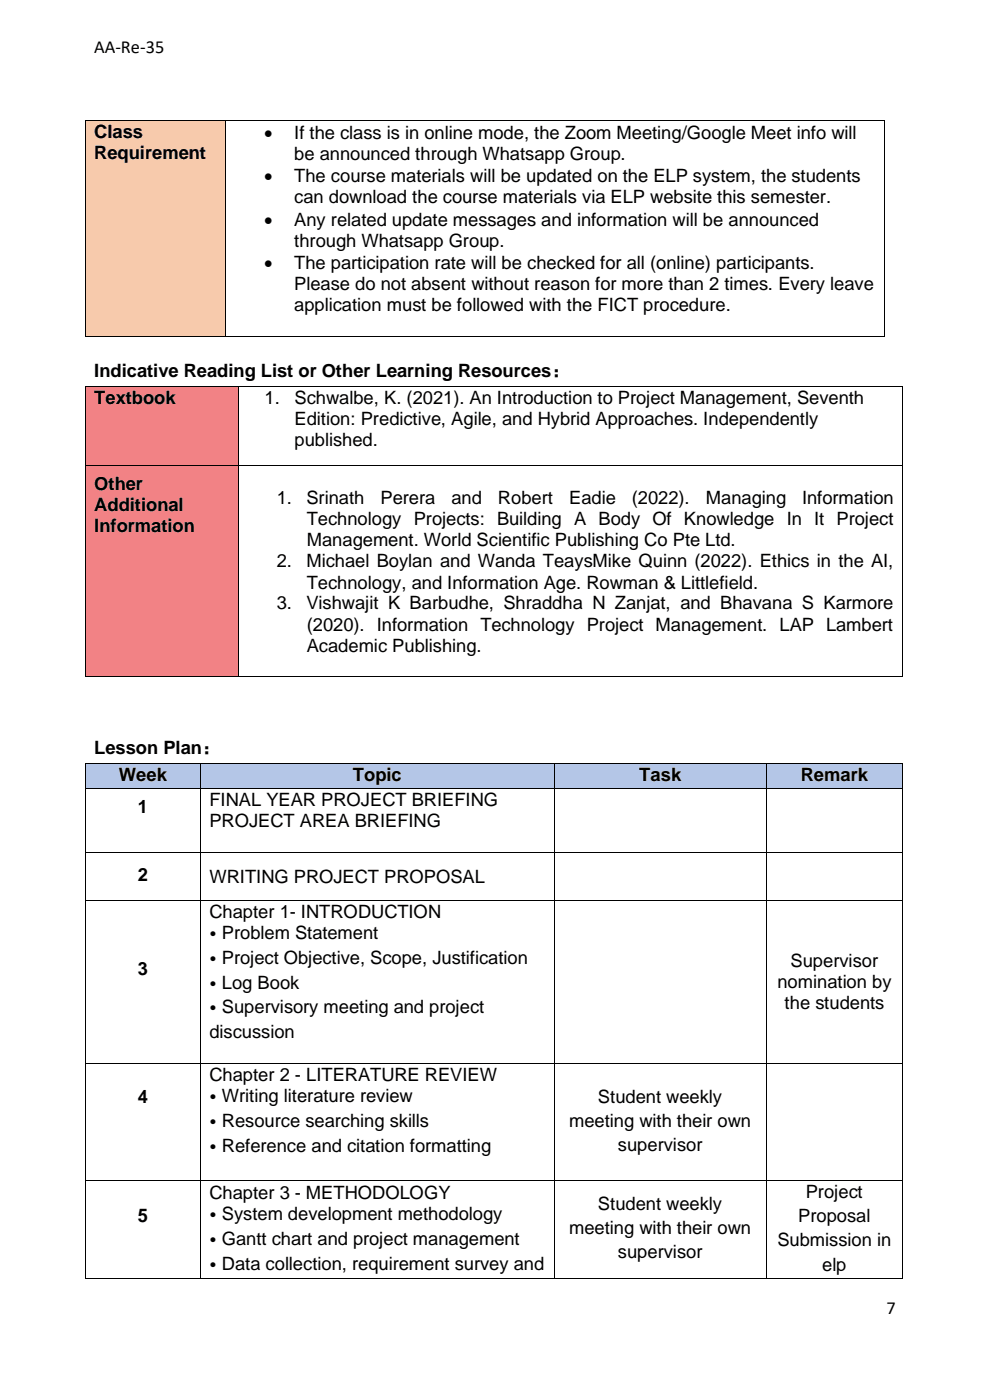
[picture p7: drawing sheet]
<svg xmlns="http://www.w3.org/2000/svg" width="210mm" height="297mm" viewBox="0 0 210 297" stroke-linecap="round" stroke-linejoin="round" font-family="sans-serif">
<defs><g id="words">
<g font-size="3.9">
<text x="20" y="11.3">AA-Re-35</text>
<text x="20" y="29.2">Class</text>
<text x="56.1" y="29.5">•</text>
<text x="62.4" y="29.5">If the class is in online mode, the Zoom Meeting/Google Meet info will</text>
<text x="20" y="33.7">Requirement</text>
<text x="62.4" y="34">be announced through Whatsapp Group.</text>
<text x="56.1" y="38.7">•</text>
<text x="62.4" y="38.7">The course materials will be updated on the ELP system, the students</text>
<text x="56.1" y="47.9">•</text>
<text x="62.4" y="43.1">can download the course materials via ELP website this semester.</text>
<text x="62.4" y="47.9">Any related update messages and information will be announced</text>
<text x="62.4" y="52.3">through Whatsapp Group.</text>
<text x="56.1" y="57.1">•</text>
<text x="62.4" y="57.1">The participation rate will be checked for all (online) participants.</text>
<text x="62.4" y="61.5">Please do not absent without reason for more than 2 times. Every leave</text>
<text x="62.4" y="66">application must be followed with the FICT procedure.</text>
<text x="20" y="80">Indicative Reading List or Other Learning Resources：</text>
<text x="20" y="85.7">Textbook</text>
<text x="56.1" y="85.7">1.</text>
<text x="62.5" y="85.7">Schwalbe, K. (2021). An Introduction to Project Management, Seventh</text>
<text x="62.5" y="90.2">Edition: Predictive, Agile, and Hybrid Approaches. Independently</text>
<text x="62.5" y="94.7">published.</text>
<text x="20" y="103.9">Other</text>
<text x="58.7" y="107">1.</text>
<text x="65" y="107">Srinath</text>
<text x="80.7" y="107">Perera</text>
<text x="95.7" y="107">and</text>
<text x="105.6" y="107">Robert</text>
<text x="120.7" y="107">Eadie</text>
<text x="134" y="107">(2022).</text>
<text x="149.7" y="107">Managing</text>
<text x="170.2" y="107">Information</text>
<text x="20" y="108.4">Additional</text>
<text x="20" y="112.9">Information</text>
<text x="65.1" y="111.5">Technology Projects: Building A Body Of Knowledge In It Project</text>
<text x="65.1" y="115.9">Management. World Scientific Publishing Co Pte Ltd.</text>
<text x="58.7" y="120.4">2.</text>
<text x="65" y="120.4">Michael Boylan and Wanda TeaysMike Quinn (2022). Ethics in the AI,</text>
<text x="65.1" y="124.9">Technology, and Information Age. Rowman &amp; Littlefield.</text>
<text x="58.7" y="129.3">3.</text>
<text x="65" y="129.3">Vishwajit K Barbudhe, Shraddha N Zanjat, and Bhavana S Karmore</text>
<text x="65.1" y="133.8">(2020). Information Technology Project Management. LAP Lambert</text>
<text x="65.1" y="138.2">Academic Publishing.</text>
<text x="20" y="159.9">Lesson Plan：</text>
<text x="25.2" y="165.6">Week</text>
<text x="74.9" y="165.6">Topic</text>
<text x="135.6" y="165.6">Task</text>
<text x="169.9" y="165.6">Remark</text>
<text x="29.2" y="172.5">1</text>
<text x="44.4" y="171">FINAL YEAR PROJECT BRIEFING</text>
<text x="44.4" y="175.4">PROJECT AREA BRIEFING</text>
<text x="29.2" y="187">2</text>
<text x="44.4" y="187.3">WRITING PROJECT PROPOSAL</text>
<text x="44.4" y="194.7">Chapter 1- INTRODUCTION</text>
<text x="44.4" y="199.2">• Problem Statement</text>
<text x="29.2" y="206.8">3</text>
<text x="44.4" y="204.5">• Project Objective, Scope, Justification</text>
<text x="44.4" y="209.7">• Log Book</text>
<text x="164.9" y="209.7">nomination by</text>
<text x="167.7" y="205.2">Supervisor</text>
<text x="44.4" y="215">• Supervisory meeting and project</text>
<text x="166.4" y="214.1">the students</text>
<text x="44.4" y="220.2">discussion</text>
<text x="29.2" y="233.9">4</text>
<text x="44.4" y="229.3">Chapter 2 - LITERATURE REVIEW</text>
<text x="44.4" y="233.8">• Writing literature review</text>
<text x="126.9" y="233.9">Student weekly</text>
<text x="44.4" y="239.1">• Resource searching skills</text>
<text x="120.7" y="239.1">meeting with their own</text>
<text x="44.4" y="244.3">• Reference and citation formatting</text>
<text x="131.1" y="244.2">supervisor</text>
<text x="44.4" y="254.3">Chapter 3 - METHODOLOGY</text>
<text x="126.9" y="256.7">Student weekly</text>
<text x="170.9" y="254.2">Project</text>
<text x="29.2" y="259.3">5</text>
<text x="44.4" y="258.9">• System development methodology</text>
<text x="120.7" y="261.9">meeting with their own</text>
<text x="169.3" y="259.3">Proposal</text>
<text x="44.4" y="264.1">• Gantt chart and project management</text>
<text x="44.4" y="269.4">• Data collection, requirement survey and</text>
<text x="131.1" y="267">supervisor</text>
<text x="164.9" y="264.4">Submission in</text>
<text x="174.4" y="269.6">elp</text>
<text x="188.1" y="278.8">7</text>
</g>
</g></defs>
<g fill="#f7caac">
<path d="M18.2 25.6h29.5v45.7h-29.5z" fill-rule="evenodd"/>
<path d="M20 25.6h25.9v4.5h-25.9z" fill-rule="evenodd"/>
<path d="M20 30.1h25.9v4.4h-25.9z" fill-rule="evenodd"/>
</g>
<g fill="#000">
<path d="M18 25.4h.2v.2h-.2z" fill-rule="evenodd"/>
<path d="M18 25.4h.2v.2h-.2z" fill-rule="evenodd"/>
<path d="M47.7 25.4h.2v.2h-.2z" fill-rule="evenodd"/>
<path d="M187.6 25.4h.1v.2h-.1z" fill-rule="evenodd"/>
<path d="M187.6 25.4h.1v.2h-.1z" fill-rule="evenodd"/>
<path d="M18 71.3h.2v.1h-.2z" fill-rule="evenodd"/>
<path d="M18 71.3h.2v.1h-.2z" fill-rule="evenodd"/>
<path d="M47.7 71.3h.2v.1h-.2z" fill-rule="evenodd"/>
<path d="M187.6 71.3h.1v.1h-.1z" fill-rule="evenodd"/>
<path d="M187.6 71.3h.1v.1h-.1z" fill-rule="evenodd"/>
</g>
<path d="M18.1 25.6v45.7M18.2 25.5h29.5M47.8 25.6v45.7M47.9 25.5h139.7M187.7 25.6v45.7M18.2 71.3h29.5M47.9 71.3h139.7" fill="none" stroke="#000" stroke-width=".21"/>
<g fill="#f28285">
<path d="M18.2 82.1h32.2v16.6h-32.2z" fill-rule="evenodd"/>
<path d="M20 82.1h28.6v4.4h-28.6z" fill-rule="evenodd"/>
</g>
<g fill="#000">
<path d="M18 81.9h.2v.2h-.2z" fill-rule="evenodd"/>
<path d="M18 81.9h.2v.2h-.2z" fill-rule="evenodd"/>
<path d="M50.4 81.9h.2v.2h-.2z" fill-rule="evenodd"/>
<path d="M191.4 81.9h.2v.2h-.2z" fill-rule="evenodd"/>
<path d="M191.4 81.9h.2v.2h-.2z" fill-rule="evenodd"/>
</g>
<path d="M18.1 82.1v16.6M18.2 82h32.2M50.5 82.1v16.6M50.6 82h140.8M191.5 82.1v16.6" fill="none" stroke="#000" stroke-width=".21"/>
<g fill="#f28285">
<path d="M18.2 98.9h32.2v44.6h-32.2z" fill-rule="evenodd"/>
<path d="M20 98.9h28.6v5.9h-28.6z" fill-rule="evenodd"/>
<path d="M20 104.8h28.6v4.4h-28.6z" fill-rule="evenodd"/>
<path d="M20 109.2h28.6v5.9h-28.6z" fill-rule="evenodd"/>
</g>
<g fill="#000">
<path d="M18 98.7h.2v.2h-.2z" fill-rule="evenodd"/>
<path d="M50.4 98.7h.2v.2h-.2z" fill-rule="evenodd"/>
<path d="M191.4 98.7h.2v.2h-.2z" fill-rule="evenodd"/>
<path d="M18 143.5h.2v.2h-.2z" fill-rule="evenodd"/>
<path d="M18 143.5h.2v.2h-.2z" fill-rule="evenodd"/>
<path d="M50.4 143.5h.2v.2h-.2z" fill-rule="evenodd"/>
<path d="M191.4 143.5h.2v.2h-.2z" fill-rule="evenodd"/>
<path d="M191.4 143.5h.2v.2h-.2z" fill-rule="evenodd"/>
</g>
<path d="M18.1 98.9v44.6M18.2 98.8h32.2M50.5 98.9v44.6M50.6 98.8h140.8M191.5 98.9v44.6M18.2 143.6h32.2M50.6 143.6h140.8" fill="none" stroke="#000" stroke-width=".21"/>
<g fill="#b4c6e7">
<path d="M18.2 162h24.2v5.1h-24.2z" fill-rule="evenodd"/>
<path d="M20 162h20.6v5.1h-20.6z" fill-rule="evenodd"/>
<path d="M42.6 162h74.9v5.1h-74.9z" fill-rule="evenodd"/>
<path d="M44.4 162h71.2v5.1h-71.2z" fill-rule="evenodd"/>
<path d="M117.6 162h44.9v5.1h-44.9z" fill-rule="evenodd"/>
<path d="M119.4 162h41.2v5.1h-41.2z" fill-rule="evenodd"/>
<path d="M162.6 162h28.8v5.1h-28.8z" fill-rule="evenodd"/>
<path d="M164.5 162h25.1v5.1h-25.1z" fill-rule="evenodd"/>
</g>
<g fill="#000">
<path d="M18 161.8h.2v.2h-.2z" fill-rule="evenodd"/>
<path d="M18 161.8h.2v.2h-.2z" fill-rule="evenodd"/>
<path d="M18 167.1h.2v.2h-.2z" fill-rule="evenodd"/>
<path d="M42.4 161.8h.2v.2h-.2z" fill-rule="evenodd"/>
<path d="M42.4 167.1h.2v.2h-.2z" fill-rule="evenodd"/>
<path d="M117.5 161.8h.1v.2h-.1z" fill-rule="evenodd"/>
<path d="M117.5 167.1h.1v.2h-.1z" fill-rule="evenodd"/>
<path d="M162.5 161.8h.1v.2h-.1z" fill-rule="evenodd"/>
<path d="M162.5 167.1h.1v.2h-.1z" fill-rule="evenodd"/>
<path d="M191.4 161.8h.2v.2h-.2z" fill-rule="evenodd"/>
<path d="M191.4 161.8h.2v.2h-.2z" fill-rule="evenodd"/>
<path d="M191.4 167.1h.2v.2h-.2z" fill-rule="evenodd"/>
<path d="M18 180.7h.2v.2h-.2z" fill-rule="evenodd"/>
<path d="M18 190.9h.2v.1h-.2z" fill-rule="evenodd"/>
<path d="M42.4 180.7h.2v.2h-.2z" fill-rule="evenodd"/>
<path d="M42.4 190.9h.2v.1h-.2z" fill-rule="evenodd"/>
<path d="M117.5 180.7h.1v.2h-.1z" fill-rule="evenodd"/>
<path d="M117.5 190.9h.1v.1h-.1z" fill-rule="evenodd"/>
<path d="M162.5 180.7h.1v.2h-.1z" fill-rule="evenodd"/>
<path d="M162.5 190.9h.1v.1h-.1z" fill-rule="evenodd"/>
<path d="M191.4 180.7h.2v.2h-.2z" fill-rule="evenodd"/>
<path d="M191.4 190.9h.2v.1h-.2z" fill-rule="evenodd"/>
<path d="M18 225.4h.2v.2h-.2z" fill-rule="evenodd"/>
<path d="M42.4 225.4h.2v.2h-.2z" fill-rule="evenodd"/>
<path d="M117.5 225.4h.1v.2h-.1z" fill-rule="evenodd"/>
<path d="M162.5 225.4h.1v.2h-.1z" fill-rule="evenodd"/>
<path d="M191.4 225.4h.2v.2h-.2z" fill-rule="evenodd"/>
<path d="M18 250.4h.2v.1h-.2z" fill-rule="evenodd"/>
<path d="M42.4 250.4h.2v.1h-.2z" fill-rule="evenodd"/>
<path d="M117.5 250.4h.1v.1h-.1z" fill-rule="evenodd"/>
<path d="M162.5 250.4h.1v.1h-.1z" fill-rule="evenodd"/>
<path d="M191.4 250.4h.2v.1h-.2z" fill-rule="evenodd"/>
<path d="M18 271.1h.2v.1h-.2z" fill-rule="evenodd"/>
<path d="M18 271.1h.2v.1h-.2z" fill-rule="evenodd"/>
<path d="M42.4 271.1h.2v.1h-.2z" fill-rule="evenodd"/>
<path d="M117.5 271.1h.1v.1h-.1z" fill-rule="evenodd"/>
<path d="M162.5 271.1h.1v.1h-.1z" fill-rule="evenodd"/>
<path d="M191.4 271.1h.2v.1h-.2z" fill-rule="evenodd"/>
<path d="M191.4 271.1h.2v.1h-.2z" fill-rule="evenodd"/>
</g>
<g fill="none" stroke="#000" stroke-width=".21">
<path d="M18.1 162v5.1M18.1 167.3v13.4M18.2 161.9h24.2M18.2 167.2h24.2M42.5 162v5.1M42.5 167.3v13.4M42.6 161.9h74.9M42.6 167.2h74.9M117.5 162v5.1M117.5 167.3v13.4M117.6 161.9h44.9M117.6 167.2h44.9"/>
<path d="M162.5 162v5.1M162.5 167.3v13.4M162.6 161.9h28.8M162.6 167.2h28.8M191.5 162v5.1M191.5 167.3v13.4M18.1 180.9v10M18.1 191v34.4M18.2 180.8h24.2M18.2 190.9h24.2M42.5 180.9v10M42.5 191v34.4"/>
<path d="M42.6 180.8h74.9M42.6 190.9h74.9M117.5 180.9v10M117.5 191v34.4M117.6 180.8h44.9M117.6 190.9h44.9M162.5 180.9v10M162.5 191v34.4M162.6 180.8h28.8M162.6 190.9h28.8M191.5 180.9v10M191.5 191v34.4"/>
<path d="M18.1 225.6v24.8M18.2 225.5h24.2M42.5 225.6v24.8M42.6 225.5h74.9M117.5 225.6v24.8M117.6 225.5h44.9M162.5 225.6v24.8M162.6 225.5h28.8M191.5 225.6v24.8M18.1 250.5v20.6M18.2 250.4h24.2M42.5 250.5v20.6"/>
<path d="M42.6 250.4h74.9M117.5 250.5v20.6M117.6 250.4h44.9M162.5 250.5v20.6M162.6 250.4h28.8M191.5 250.5v20.6M18.2 271.1h24.2M42.6 271.1h74.9M117.6 271.1h44.9M162.6 271.1h28.8"/>
</g>
<use href="#words"/>
</svg>
